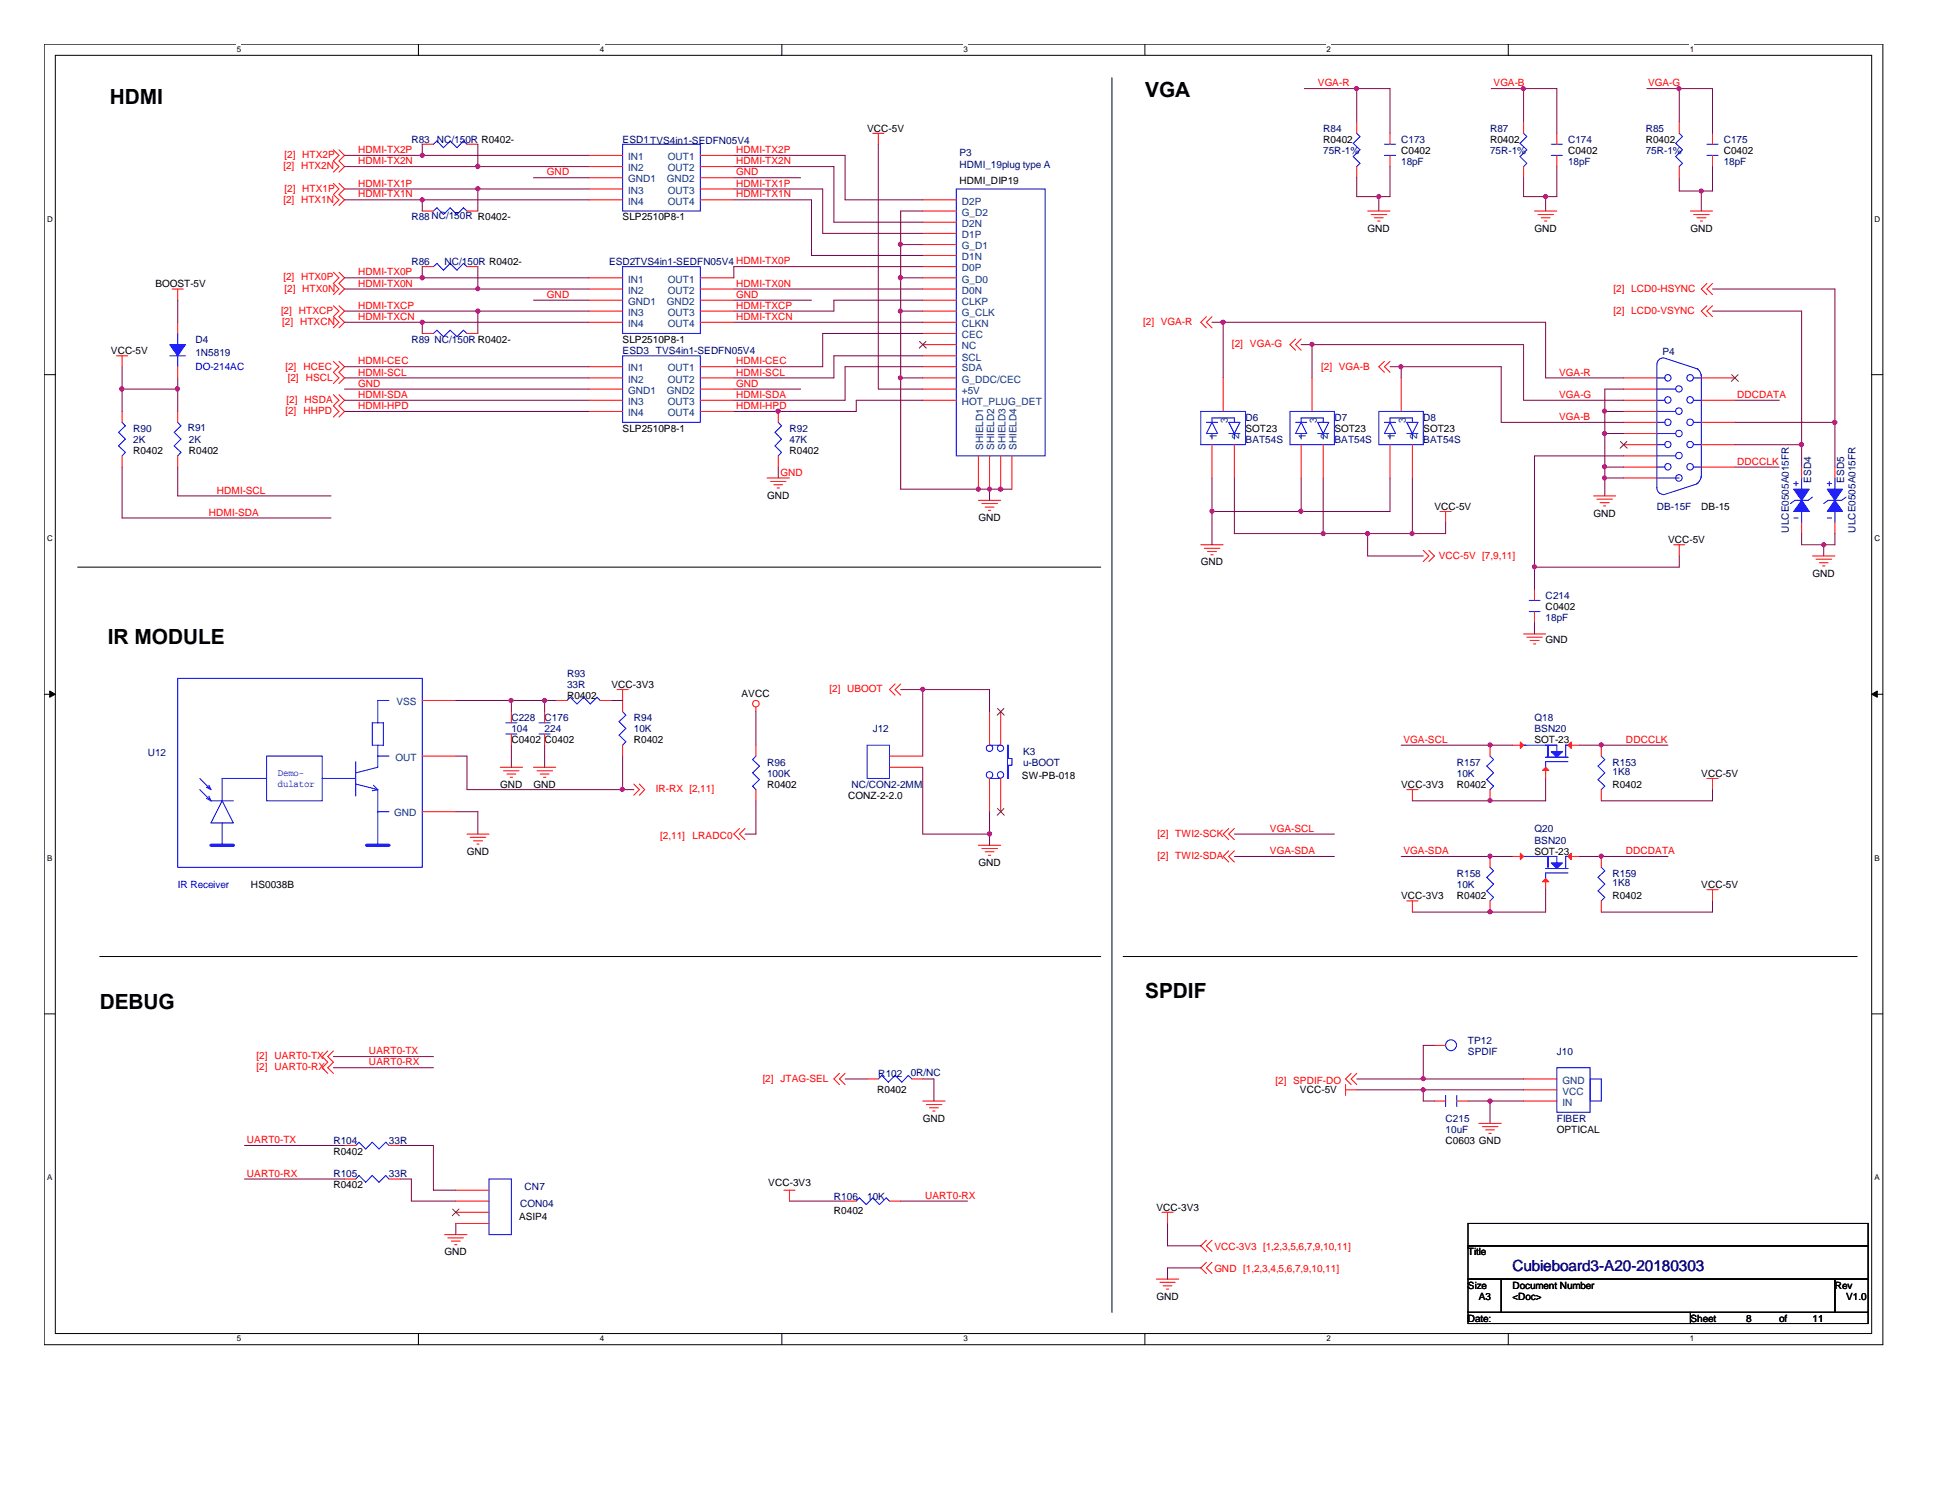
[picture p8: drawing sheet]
<svg xmlns="http://www.w3.org/2000/svg" width="279mm" height="216mm" viewBox="0 0 279 216" stroke-linecap="round" stroke-linejoin="round" font-family="sans-serif">
<defs><g id="words">
<g font-size="3">
<text x="15.8" y="15">HDMI</text>
<text x="164.8" y="13.9">VGA</text>
<text x="15.5" y="92.6">IR MODULE</text>
<text x="164.8" y="143.5">SPDIF</text>
<text x="14.4" y="145.1">DEBUG</text>
</g>
<text font-size="2.2" fill="#400080" x="217.6" y="182.8">Cubieboard3-A20-20180303</text>
<g font-size="1.4" fill="#f00">
<text x="189.6" y="12.4">VGA-R</text>
<text x="214.9" y="12.4">VGA-B</text>
<text x="237.1" y="12.4">VGA-G</text>
<text x="40.9" y="22.8">[2] HTX2P</text>
<text x="51.5" y="23.6">HDMI-TX2N</text>
<text x="51.5" y="22">HDMI-TX2P</text>
<text x="105.9" y="22">HDMI-TX2P</text>
<text x="105.9" y="23.6">HDMI-TX2N</text>
<text x="40.8" y="24.3">[2] HTX2N</text>
<text x="40.8" y="29.2">[2] HTX1N</text>
<text x="40.9" y="27.6">[2] HTX1P</text>
<text x="51.5" y="26.8">HDMI-TX1P</text>
<text x="51.5" y="28.4">HDMI-TX1N</text>
<text x="78.7" y="25.2">GND</text>
<text x="105.9" y="26.8">HDMI-TX1P</text>
<text x="105.9" y="28.4">HDMI-TX1N</text>
<text x="105.9" y="25.2">GND</text>
<text x="40.8" y="40.3">[2] HTX0P</text>
<text x="40.9" y="42">[2] HTX0N</text>
<text x="51.5" y="41.2">HDMI-TX0N</text>
<text x="51.5" y="39.6">HDMI-TX0P</text>
<text x="105.9" y="41.2">HDMI-TX0N</text>
<text x="232.2" y="42">[2] LCD0-HSYNC</text>
<text x="40.4" y="45.2">[2] HTXCP</text>
<text x="40.6" y="46.8">[2] HTXCN</text>
<text x="51.5" y="46">HDMI-TXCN</text>
<text x="51.5" y="44.4">HDMI-TXCP</text>
<text x="78.7" y="42.8">GND</text>
<text x="105.9" y="46">HDMI-TXCN</text>
<text x="105.9" y="44.4">HDMI-TXCP</text>
<text x="105.9" y="42.8">GND</text>
<text x="164.5" y="46.8">[2] VGA-R</text>
<text x="232.2" y="45.2">[2] LCD0-VSYNC</text>
<text x="41.1" y="53.2">[2] HCEC</text>
<text x="51.5" y="52.4">HDMI-CEC</text>
<text x="105.9" y="52.4">HDMI-CEC</text>
<text x="177.2" y="50">[2] VGA-G</text>
<text x="190.1" y="53.2">[2] VGA-B</text>
<text x="41.1" y="59.6">[2] HHPD</text>
<text x="41.2" y="58">[2] HSDA</text>
<text x="41.4" y="54.8">[2] HSCL</text>
<text x="51.5" y="55.6">GND</text>
<text x="51.5" y="57.2">HDMI-SDA</text>
<text x="51.5" y="54">HDMI-SCL</text>
<text x="51.5" y="58.8">HDMI-HPD</text>
<text x="105.9" y="55.6">GND</text>
<text x="105.9" y="54">HDMI-SCL</text>
<text x="105.9" y="58.8">HDMI-HPD</text>
<text x="105.9" y="57.2">HDMI-SDA</text>
<text x="224.3" y="57.2">VGA-G</text>
<text x="224.3" y="54">VGA-R</text>
<text x="249.9" y="57.2">DDCDATA</text>
<text x="224.3" y="60.4">VGA-B</text>
<text x="31.2" y="71">HDMI-SCL</text>
<text x="112.3" y="68.4">GND</text>
<text x="249.9" y="66.8">DDCCLK</text>
<text x="30.1" y="74.2">HDMI-SDA</text>
<text x="207" y="80.3">VCC-5V [7,9,11]</text>
<text x="119.3" y="99.6">[2] UBOOT</text>
<text x="201.9" y="106.8">VGA-SCL</text>
<text x="233.9" y="106.8">DDCCLK</text>
<text x="94.4" y="114">IR-RX [2,11]</text>
<text x="182.7" y="119.6">VGA-SCL</text>
<text x="95" y="120.7">[2,11]</text>
<text x="99.7" y="120.7">LRADC0</text>
<text x="166.5" y="123.6">[2] TWI2-SDA</text>
<text x="166.5" y="120.4">[2] TWI2-SCK</text>
<text x="182.7" y="122.9">VGA-SDA</text>
<text x="201.9" y="122.9">VGA-SDA</text>
<text x="233.9" y="122.9">DDCDATA</text>
<text x="36.9" y="154">[2] UART0-RX</text>
<text x="36.9" y="152.4">[2] UART0-TX</text>
<text x="53.1" y="153.2">UART0-RX</text>
<text x="53.1" y="151.6">UART0-TX</text>
<text x="109.7" y="155.6">[2] JTAG-SEL</text>
<text x="183.5" y="155.9">[2] SPDIF-DO</text>
<text x="35.5" y="164.4">UART0-TX</text>
<text x="35.5" y="169.2">UART0-RX</text>
<text x="133.1" y="172.4">UART0-RX</text>
<text x="174.7" y="179.7">VCC-3V3 [1,2,3,5,6,7,9,10,11]</text>
<text x="174.7" y="182.9">GND [1,2,3,4,5,6,7,9,10,11]</text>
</g>
<g font-size="1.4" fill="#000080">
<text x="59.2" y="20.5">R83</text>
<text x="62.9" y="20.5">NC/150R R0402-</text>
<text x="89.6" y="20.5">ESD1TVS4in1-SEDFN05V4</text>
<text x="138" y="22.4">P3</text>
<text x="190.4" y="18.9">R84</text>
<text x="190.4" y="22.1">75R-1%</text>
<text x="201.6" y="20.5">C173</text>
<text x="201.6" y="23.7">18pF</text>
<text x="214.4" y="18.9">R87</text>
<text x="214.4" y="22.1">75R-1%</text>
<text x="225.6" y="20.5">C174</text>
<text x="225.6" y="23.7">18pF</text>
<text x="236.8" y="18.9">R85</text>
<text x="236.8" y="22.1">75R-1%</text>
<text x="248" y="20.5">C175</text>
<text x="248" y="23.7">18pF</text>
<text x="138" y="24.2">HDMI_19plug type A</text>
<text x="59.2" y="31.7">R88NC/150R R0402-</text>
<text x="59.2" y="38.1">R86</text>
<text x="64" y="38.1">NC/150R R0402-</text>
<text x="87.6" y="38.1">ESD2TVS4in1-SEDFN05V4 HDMI-TX0P</text>
<text x="28.1" y="49.3">D4</text>
<text x="28.1" y="51.2">1N5819</text>
<text x="59.2" y="49.3">R89 NC/150R R0402-</text>
<text x="89.6" y="50.9">ESD3 TVS4in1-SEDFN05V4</text>
<text x="239.2" y="51.1">P4</text>
<text x="19.2" y="62.1">R90</text>
<text x="19.2" y="63.7">2K</text>
<text x="27" y="62">R91</text>
<text x="27.2" y="63.7">2K</text>
<text x="113.6" y="62.1">R92</text>
<text x="113.6" y="63.7">47K</text>
<text x="179.2" y="60.5">D6</text>
<text x="179.2" y="63.7">BAT54S</text>
<text x="192" y="60.5">D7</text>
<text x="192" y="63.7">BAT54S</text>
<text x="204.8" y="60.5">D8</text>
<text x="204.8" y="63.7">BAT54S</text>
<text x="260.6" y="69.4" transform="rotate(-90 260.6 69.4)">ESD4</text>
<text x="265.3" y="69.4" transform="rotate(-90 265.3 69.4)">ESD5</text>
<text x="238.4" y="73.3">DB-15F</text>
<text x="257.3" y="76.6" transform="rotate(-90 257.3 76.6)">ULCE0505A015FR</text>
<text x="267" y="76.6" transform="rotate(-90 267 76.6)">ULCE0505A015FR</text>
<text x="222.4" y="86.1">C214</text>
<text x="222.4" y="89.3">18pF</text>
<text x="81.6" y="97.3">R93</text>
<text x="81.6" y="98.9">33R</text>
<text x="73.6" y="103.7">C228</text>
<text x="73.6" y="105.3">104</text>
<text x="78.4" y="103.7">C176</text>
<text x="78.4" y="105.3">224</text>
<text x="91.2" y="103.7">R94</text>
<text x="91.2" y="105.3">10K</text>
<text x="125.6" y="105.3">J12</text>
<text x="220.8" y="103.7">Q18</text>
<text x="220.8" y="105.3">BSN20</text>
<text x="21.3" y="108.7">U12</text>
<text x="110.4" y="110.1">R96</text>
<text x="110.4" y="111.7">100K</text>
<text x="122.5" y="113.3">NC/CON2-2MM</text>
<text x="147.2" y="108.5">K3</text>
<text x="147.2" y="110.1">u-BOOT</text>
<text x="209.6" y="110.1">R157</text>
<text x="209.6" y="111.7">10K</text>
<text x="232" y="110.1">R153</text>
<text x="232" y="111.4">1K8</text>
<text x="220.8" y="119.7">Q20</text>
<text x="220.8" y="121.3">BSN20</text>
<text x="209.6" y="126.1">R158</text>
<text x="209.6" y="127.7">10K</text>
<text x="232" y="126.1">R159</text>
<text x="232" y="127.4">1K8</text>
<text x="126.4" y="154.9">R102</text>
<text x="131" y="154.8">0R/NC</text>
<text x="211.2" y="150.1">TP12</text>
<text x="211.2" y="151.7">SPDIF</text>
<text x="224" y="151.7">J10</text>
<text x="208" y="161.3">C215</text>
<text x="224" y="161.3">FIBER</text>
<text x="48" y="164.5">R104</text>
<text x="56" y="164.5">33R</text>
<text x="208" y="162.9">10uF</text>
<text x="48" y="169.3">R105</text>
<text x="56" y="169.3">33R</text>
<text x="74.8" y="173.7">CON04</text>
<text x="75.5" y="171.2">CN7</text>
<text x="120" y="172.6">R106</text>
<text x="124.8" y="172.6">10K</text>
</g>
<g font-size="1.4" fill="#004080">
<text x="90.4" y="23">IN1</text>
<text x="96.1" y="23">OUT1</text>
<text x="90.4" y="24.6">IN2</text>
<text x="90.4" y="27.9">IN3</text>
<text x="90.4" y="29.4">IN4</text>
<text x="90.4" y="26.2">GND1</text>
<text x="95.9" y="26.2">GND2</text>
<text x="96.1" y="24.6">OUT2</text>
<text x="96.1" y="27.9">OUT3</text>
<text x="96.1" y="29.4">OUT4</text>
<text x="138.4" y="29.4">D2P</text>
<text x="138.4" y="31">G_D2</text>
<text x="138.4" y="32.6">D2N</text>
<text x="138.4" y="34.2">D1P</text>
<text x="138.4" y="35.9">G_D1</text>
<text x="90.4" y="40.6">IN1</text>
<text x="96.1" y="40.6">OUT1</text>
<text x="138.4" y="37.4">D1N</text>
<text x="138.4" y="39">D0P</text>
<text x="138.4" y="40.6">G_D0</text>
<text x="90.4" y="42.2">IN2</text>
<text x="90.4" y="45.4">IN3</text>
<text x="90.4" y="47">IN4</text>
<text x="90.4" y="43.9">GND1</text>
<text x="95.9" y="43.9">GND2</text>
<text x="96.1" y="42.2">OUT2</text>
<text x="96.1" y="45.4">OUT3</text>
<text x="96.1" y="47">OUT4</text>
<text x="138.4" y="42.2">D0N</text>
<text x="138.4" y="43.9">CLKP</text>
<text x="138.4" y="45.4">G_CLK</text>
<text x="138.4" y="47">CLKN</text>
<text x="90.4" y="53.4">IN1</text>
<text x="96.1" y="53.4">OUT1</text>
<text x="138.4" y="48.6">CEC</text>
<text x="138.4" y="50.2">NC</text>
<text x="138.4" y="51.9">SCL</text>
<text x="138.4" y="53.4">SDA</text>
<text x="90.4" y="55">IN2</text>
<text x="90.4" y="58.3">IN3</text>
<text x="90.4" y="59.9">IN4</text>
<text x="90.4" y="56.6">GND1</text>
<text x="95.9" y="56.6">GND2</text>
<text x="96.1" y="55">OUT2</text>
<text x="96.1" y="58.3">OUT3</text>
<text x="96.1" y="59.9">OUT4</text>
<text x="138.4" y="55">G_DDC/CEC</text>
<text x="138.4" y="56.6">+5V</text>
<text x="138.4" y="58.3">HOT_PLUG_DET</text>
<text x="141.4" y="64.8" transform="rotate(-90 141.4 64.8)">SHIELD1</text>
<text x="143" y="64.8" transform="rotate(-90 143 64.8)">SHIELD2</text>
<text x="144.7" y="64.8" transform="rotate(-90 144.7 64.8)">SHIELD3</text>
<text x="146.3" y="64.8" transform="rotate(-90 146.3 64.8)">SHIELD4</text>
<text x="175" y="63.2" transform="rotate(-90 175 63.2)">1</text>
<text x="176.7" y="60.8" transform="rotate(-90 176.7 60.8)">3</text>
<text x="178.3" y="63.2" transform="rotate(-90 178.3 63.2)">2</text>
<text x="187.9" y="63.2" transform="rotate(-90 187.9 63.2)">1</text>
<text x="189.4" y="60.8" transform="rotate(-90 189.4 60.8)">3</text>
<text x="191.1" y="63.2" transform="rotate(-90 191.1 63.2)">2</text>
<text x="200.7" y="63.2" transform="rotate(-90 200.7 63.2)">1</text>
<text x="202.3" y="60.8" transform="rotate(-90 202.3 60.8)">3</text>
<text x="203.9" y="63.2" transform="rotate(-90 203.9 63.2)">2</text>
<text x="57" y="101.4">VSS</text>
<text x="56.9" y="109.4">OUT</text>
<text x="56.7" y="117.4">GND</text>
<text x="224.8" y="155.9">GND</text>
<text x="224.8" y="157.4">VCC</text>
<text x="224.8" y="159">IN</text>
</g>
<g font-size="1.4">
<text x="124.8" y="18.9">VCC-5V</text>
<text x="190.4" y="20.5">R0402</text>
<text x="201.6" y="22.1">C0402</text>
<text x="214.4" y="20.5">R0402</text>
<text x="225.6" y="22.1">C0402</text>
<text x="236.8" y="20.5">R0402</text>
<text x="248" y="22.1">C0402</text>
<text x="138" y="26.4">HDMI_DIP19</text>
<text x="89.6" y="31.7">SLP2510P8-1</text>
<text x="196.8" y="33.3">GND</text>
<text x="220.8" y="33.3">GND</text>
<text x="243.2" y="33.3">GND</text>
<text x="22.4" y="41.3">BOOST-5V</text>
<text x="16" y="50.9">VCC-5V</text>
<text x="89.6" y="49.3">SLP2510P8-1</text>
<text x="19.2" y="65.3">R0402</text>
<text x="27.2" y="65.3">R0402</text>
<text x="89.6" y="62.1">SLP2510P8-1</text>
<text x="113.6" y="65.3">R0402</text>
<text x="179.2" y="62.1">SOT23</text>
<text x="192" y="62.1">SOT23</text>
<text x="204.8" y="62.1">SOT23</text>
<text x="110.4" y="71.7">GND</text>
<text x="140.8" y="74.9">GND</text>
<text x="206.4" y="73.3">VCC-5V</text>
<text x="229.3" y="74.3">GND</text>
<text x="244.8" y="73.3">DB-15</text>
<text x="172.8" y="81.3">GND</text>
<text x="240" y="78.1">VCC-5V</text>
<text x="260.8" y="82.9">GND</text>
<text x="222.4" y="87.7">C0402</text>
<text x="222.4" y="92.5">GND</text>
<text x="81.6" y="100.5">R0402</text>
<text x="88" y="98.9">VCC-3V3</text>
<text x="106.7" y="100.2">AVCC</text>
<text x="73.6" y="106.9">C0402 C0402</text>
<text x="91.2" y="106.9">R0402</text>
<text x="220.8" y="106.9">SOT-23</text>
<text x="72" y="113.3">GND</text>
<text x="76.8" y="113.3">GND</text>
<text x="110.4" y="113.3">R0402</text>
<text x="147" y="112.1">SW-PB-018</text>
<text x="201.6" y="113.3">VCC-3V3</text>
<text x="209.6" y="113.3">R0402</text>
<text x="232" y="113.3">R0402</text>
<text x="244.8" y="111.7">VCC-5V</text>
<text x="122" y="114.9">CONZ-2-2.0</text>
<text x="67.2" y="122.9">GND</text>
<text x="140.8" y="124.5">GND</text>
<text x="220.8" y="122.9">SOT-23</text>
<text x="36.1" y="127.7">HS0038B</text>
<text x="201.6" y="129.3">VCC-3V3</text>
<text x="209.6" y="129.3">R0402</text>
<text x="232" y="129.3">R0402</text>
<text x="244.8" y="127.7">VCC-5V</text>
<text x="126.2" y="157.2">R0402</text>
<text x="132.8" y="161.3">GND</text>
<text x="187" y="157.2">VCC-5V</text>
<text x="48" y="166.1">R0402</text>
<text x="208" y="164.5">C0603 GND</text>
<text x="224" y="162.9">OPTICAL</text>
<text x="48" y="170.9">R0402</text>
<text x="110.5" y="170.6">VCC-3V3</text>
<text x="74.7" y="175.4">ASIP4</text>
<text x="120" y="174.6">R0402</text>
<text x="166.4" y="174.1">VCC-3V3</text>
<text x="64" y="180.6">GND</text>
<text x="211.2" y="180.6">Title</text>
<text x="211.2" y="185.3">Size</text>
<text x="217.6" y="185.3">Document Number</text>
<text x="264" y="185.3">Rev</text>
<text x="166.4" y="186.9">GND</text>
<text x="211.2" y="190.1">Date:</text>
<text x="212.8" y="186.9">A3</text>
<text x="217.6" y="186.9">&lt;Doc&gt;</text>
<text x="243.2" y="190.1">Sheet</text>
<text x="251.2" y="190.1">8</text>
<text x="256" y="190.1">of</text>
<text x="260.8" y="190.1">11</text>
<text x="265.6" y="186.9">V1.0</text>
</g>
<g font-size="1.4" fill="#00f">
<text x="28.1" y="53.2">DO-214AC</text>
<text x="40" y="111.5">Demo-</text>
<text x="40" y="113.2">dulator</text>
<text x="25.6" y="127.7">IR Receiver</text>
</g>
<g font-size="1.1">
<text x="34.1" y="7.5">5</text>
<text x="86.3" y="7.5">4</text>
<text x="138.6" y="7.5">3</text>
<text x="190.8" y="7.5">2</text>
<text x="243.1" y="7.5">1</text>
<text x="6.8" y="31.9">D</text>
<text x="269.7" y="31.9">D</text>
<text x="6.8" y="77.8">C</text>
<text x="269.7" y="77.8">C</text>
<text x="6.8" y="123.8">B</text>
<text x="269.7" y="123.8">B</text>
<text x="6.8" y="169.8">A</text>
<text x="269.7" y="169.8">A</text>
<text x="34.1" y="193">5</text>
<text x="86.3" y="193">4</text>
<text x="138.6" y="193">3</text>
<text x="190.8" y="193">2</text>
<text x="243.1" y="193">1</text>
</g>
</g></defs>
<path d="M6.3 6.3h264.6v187.1h-264.6zM8 8h261.3v183.8h-261.3z" fill="none" stroke="#000" stroke-width=".14"/>
<g fill="#fff">
<path d="M34.1 6.4h.6v1.3h-.6z"/>
<path d="M34.1 191.9h.6v1.3h-.6z"/>
</g>
<path d="M60.2 6.3v1.7M60.2 191.8v1.6" fill="none" stroke="#000" stroke-width=".14"/>
<g fill="#fff">
<path d="M86.3 6.4h.6v1.3h-.6z"/>
<path d="M86.3 191.9h.6v1.3h-.6z"/>
</g>
<path d="M112.5 6.3v1.7M112.5 191.8v1.6" fill="none" stroke="#000" stroke-width=".14"/>
<g fill="#fff">
<path d="M138.6 6.4h.6v1.3h-.6z"/>
<path d="M138.6 191.9h.6v1.3h-.6z"/>
</g>
<path d="M164.7 6.3v1.7M164.7 191.8v1.6" fill="none" stroke="#000" stroke-width=".14"/>
<g fill="#fff">
<path d="M190.8 6.4h.6v1.3h-.6z"/>
<path d="M190.8 191.9h.6v1.3h-.6z"/>
</g>
<path d="M217 6.3v1.7M217 191.8v1.6" fill="none" stroke="#000" stroke-width=".14"/>
<g fill="#fff">
<path d="M243.1 6.4h.6v1.3h-.6z"/>
<path d="M243.1 191.9h.6v1.3h-.6z"/>
<path d="M6.8 30.8h.7v1.3h-.7z"/>
<path d="M269.7 30.8h.8v1.3h-.8z"/>
<path d="M6.8 76.7h.7v1.4h-.7z"/>
<path d="M269.7 76.7h.8v1.4h-.8z"/>
</g>
<path d="M6.3 53.9h1.7M269.3 53.9h1.6" fill="none" stroke="#000" stroke-width=".14"/>
<g fill="#fff">
<path d="M6.8 122.7h.7v1.3h-.7z"/>
<path d="M269.7 122.7h.7v1.3h-.7z"/>
</g>
<path d="M6.3 99.9h1.7M269.3 99.9h1.6" fill="none" stroke="#000" stroke-width=".14"/>
<g fill="#000" stroke="#000" stroke-width=".14">
<path d="M7.2 99.4l.8 .5-.8 .4z" fill-rule="evenodd"/>
<path d="M269.3 99.9l.8-.5v.9z" fill-rule="evenodd"/>
</g>
<g fill="#fff">
<path d="M6.8 168.7h.7v1.3h-.7z"/>
<path d="M269.7 168.7h.7v1.3h-.7z"/>
</g>
<g fill="none" stroke="#000" stroke-width=".14">
<path d="M160 11.2v177.6M11.2 81.6h147.2M14.4 137.6h144M161.6 137.6h105.6M6.3 145.8h1.7M269.3 145.8h1.6M211.2 176h57.6v3.2h-57.6zM211.2 179.2h57.6v4.8h-57.6zM211.2 184h4.8v4.8h-4.8zM211.2 188.8h32v1.6h-32zM216 184h48v4.8h-48zM243.2 188.8h25.6v1.6h-25.6z"/>
<path d="M264 184h4.8v4.8h-4.8z"/>
</g>
<g fill="none" stroke="#f00" stroke-width=".14">
<path d="M125.6 19.2h1.6M126.4 19.2v1.5M195.2 17.6v1.6M200 19.2v1.5M219.2 17.6v1.6M224 19.2v1.5M241.6 17.6v1.6M246.4 19.2v1.5M48 21.5l.8 .9-.8 .8 .8 .8-.8 .8M48 26.4l.8 .8-.8 .8 .8 .7-.8 .8M48 39.2l.8 .8-.8 .8 .8 .8-.8 .8M48.8 21.5l.8 .9-.8 .8 .8 .8-.8 .8"/>
<path d="M48.8 26.4l.8 .8-.8 .8 .8 .7-.8 .8M48.8 39.2l.8 .8-.8 .8 .8 .8-.8 .8M60.7 30.4h1.7M60.7 38.4h1.7M60.7 20.7h1.7M67.2 30.4h1.5M67.2 38.4h1.5M67.2 20.7h1.5M84.8 22.4h4.8M84.8 24h4.8M84.8 27.2h4.8M84.8 28.7h4.8"/>
<path d="M84.8 25.6h4.8M84.8 40h4.8M100.8 22.4h4.8M100.8 24h4.8M100.8 27.2h4.8M100.8 28.7h4.8M100.8 25.6h4.8M100.8 40h4.8M132.8 30.4h4.8M132.8 28.7h4.8M132.8 32h4.8M132.8 33.6h4.8"/>
<path d="M132.8 35.2h4.8M132.8 36.7h4.8M132.8 38.4h4.8M132.8 40h4.8M195.2 24v1.6M196.8 30.4h3.2M197.3 30.9h2.2M197.7 31.3h1.3M198.2 31.8h.3M200 22.4v1.6M219.2 24v1.6M220.8 30.4h3.2"/>
<path d="M221.3 30.9h2.2M221.7 31.3h1.3M222.2 31.8h.3M224 22.4v1.6M241.6 24v1.6M243.2 30.4h3.2M243.7 30.9h2.2M244.1 31.3h1.3M244.6 31.8h.3M246.4 22.4v1.6M16.8 51.2h1.6M17.6 51.2v1.5"/>
<path d="M17.6 59.2v1.5M24.8 41.6h1.6M25.6 41.6v1.6M25.6 46.4v1.6M25.6 52.7v1.7M25.6 59.2v1.5M48 44l.8 .7-.8 .9 .8 .8-.8 .8M48 52l.8 .7-.8 .9 .8 .8-.8 .8M48 56.8l.8 .8-.8 .8 .8 .8-.8 .8M48.8 44l.8 .7-.8 .9 .8 .8-.8 .8M48.8 52l.8 .7-.8 .9 .8 .8-.8 .8M48.8 56.8l.8 .8-.8 .8 .8 .8-.8 .8"/>
<path d="M60.7 48h1.7M67.2 48h1.5M84.8 41.6h4.8M84.8 43.2h4.8M84.8 44.7h4.8M84.8 46.4h4.8M84.8 52.7h4.8M84.8 54.4h4.8M84.8 56h4.8M84.8 57.6h4.8M84.8 59.2h4.8M100.8 41.6h4.8"/>
<path d="M100.8 43.2h4.8M100.8 44.7h4.8M100.8 46.4h4.8M100.8 52.7h4.8M100.8 54.4h4.8M100.8 56h4.8M100.8 57.6h4.8M100.8 59.2h4.8M112 59.2v1.5M132.8 51.2h4.8M132.8 41.6h4.8M132.8 48h4.8"/>
<path d="M132.8 43.2h4.8M132.8 44.7h4.8M132.8 46.4h4.8M132.8 49.6h4.8M132.8 52.7h4.8M132.8 54.4h4.8M132.8 56h4.8M132.8 57.6h4.8M173.6 45.6l-.8 .8 .8 .8M174.4 45.6l-.8 .8 .8 .8M176 54.4v4.8M186.4 48.8l-.8 .8 .8 .8"/>
<path d="M187.2 48.8l-.8 .8 .8 .8M188.8 54.4v4.8M199.2 52l-.8 .7 .8 .9M200 52l-.8 .7 .8 .9M201.6 54.4v4.8M233.6 54.4h4.8M233.6 56h4.8M233.6 57.6h4.8M233.6 59.2h4.8M244.8 54.4h4.8M244.8 57.6h4.8M245.6 44l-.8 .7 .8 .9"/>
<path d="M245.6 40.8l-.8 .8 .8 .8M246.4 44l-.8 .7 .8 .9M246.4 40.8l-.8 .8 .8 .8M17.6 65.6v1.6M25.6 65.6v1.6M110.4 68.7h3.2M110.9 69.3h2.2M111.3 69.7h1.3M111.8 70.2h.3M112 65.6v1.6M140.8 72h3.2M140.8 65.6v4.8"/>
<path d="M141.3 72.4h2.2M141.7 72.9h1.3M142.2 73.4h.3M142.4 65.6v4.8M144 65.6v4.8M145.6 65.6v4.8M172.8 78.4h3.2M173.3 78.9h2.2M173.7 79.3h1.3M174.2 79.8h.3M174.4 64v4.7M177.6 64v4.7"/>
<path d="M187.2 64v4.7M190.4 64v4.7M200 64v4.7M203.2 64v4.7M204.8 79.2l.8 .8-.8 .8M205.6 79.2l.8 .8-.8 .8M207.2 73.6h1.6M208 73.6v1.6M229.3 71.3h3.2M229.7 71.8h2.3M230.2 72.3h1.3M230.7 72.8h.3"/>
<path d="M233.6 68.7h4.8M233.6 60.7h4.8M233.6 64h4.8M233.6 67.2h4.8M233.6 62.4h4.8M233.6 65.6h4.8M240.8 78.4h1.6M241.6 78.4v1.6M244.8 60.7h4.8M244.8 64h4.8M244.8 67.2h4.8M259.2 67.2v1.5"/>
<path d="M259.2 75.2v1.6M260.8 80h3.2M264 67.2v1.5M264 75.2v1.6M88.8 99.2h1.6M89.6 99.2v3.2M128.8 98.4l-.8 .8 .8 .8M129.6 98.4l-.8 .8 .8 .8M219.2 91.2h3.2M219.7 91.7h2.2M220.1 92.1h1.3M220.6 92.6h.3"/>
<path d="M220.8 84.8v1.6M220.8 88v1.6M261.3 80.4h2.2M261.7 80.9h1.3M262.2 81.4h.4M60.7 100.8h4.9M60.7 108.8h4.9M60.7 116.8h4.9M67.2 120h3.2M72 110.4h3.2M72.4 110.9h2.3M72.9 111.3h1.3"/>
<path d="M73.4 111.8h.3M73.6 102.4v1.6M73.6 105.6v1.6M76.8 110.4h3.2M77.3 110.9h2.2M77.7 111.3h1.3M78.2 111.8h.3M78.4 102.4v1.6M78.4 105.6v1.6M80 100.8h1.6M86.4 100.8h1.6M89.6 107.2v1.6"/>
<path d="M91.2 112.8l.8 .8-.8 .8M92 112.8l.8 .8-.8 .8M106.4 119.2l-.8 .8 .8 .8M107.2 119.2l-.8 .8 .8 .8M108.8 101.7v.7M108.8 107.2v1.6M108.8 113.6v1.6M128 110.4h4.8M128 108.8h4.8M142.4 102.4v4.8M142.4 112v4.8M144 102.4v4.8"/>
<path d="M144 112v4.8M176.8 119.2l-.8 .8 .8 .8M177.6 119.2l-.8 .8 .8 .8M202.4 113.6h1.6M203.2 113.6v1.6M214.4 107.2v1.6M214.4 113.6v1.6M217.6 107.2h1.6M222.4 110.4v1.6M225.6 107.2h1.6M230.4 107.2v1.6M230.4 113.6v1.6"/>
<path d="M245.6 112h1.6M246.4 112v1.6M67.6 120.4h2.3M68.1 120.9h1.3M68.6 121.4h.3M140.8 121.6h3.2M141.3 122h2.2M141.7 122.5h1.3M142.2 123h.3M176.8 122.4l-.8 .8 .8 .8M177.6 122.4l-.8 .8 .8 .8M202.4 129.6h1.6"/>
<path d="M203.2 129.6v1.6M214.4 123.2v1.6M214.4 129.6v1.6M217.6 123.2h1.6M222.4 126.4v1.6M225.6 123.2h1.6M230.4 123.2v1.6M230.4 129.6v1.6M245.6 128h1.6M246.4 128v1.6M47.2 151.2l-.8 .8 .8 .8-.8 .8 .8 .8M48 151.2l-.8 .8 .8 .8-.8 .8 .8 .8"/>
<path d="M120.8 154.4l-.8 .8 .8 .8M121.6 154.4l-.8 .8 .8 .8M124.8 155.2h1.6M131.2 155.2h1.6M132.8 158.4h3.2M133.3 158.9h2.2M133.7 159.3h1.3M134.2 159.8h.3M193.6 156.8h1.6M193.6 156v1.6M194.4 154.4l-.8 .8 .8 .8M195.2 154.4l-.8 .8 .8 .8"/>
<path d="M206.4 158.4h1.6M206.4 150.4h1.6M209.6 158.4h1.6M219.2 158.4h4.8M219.2 156.8h4.8M219.2 155.2h4.8M49.6 164.8h1.6M49.6 169.6h1.6M56 164.8h1.6M56 169.6h1.6M64 177.6h3.2M64.4 178.1h2.3"/>
<path d="M64.9 178.5h1.3M65.4 179h.3M65.6 171.2h4.8M65.6 174.4h4.8M65.6 172.8h4.8M65.6 176h4.8M112.8 171.2h1.6M113.6 171.2v1.6M121.6 172.8h1.6M128 172.8h1.6M167.2 174.4h1.6M168 174.4v1.6"/>
<path d="M173.6 178.4l-.8 .8 .8 .8M174.4 178.4l-.8 .8 .8 .8M212.8 161.6h3.2M213.3 162.1h2.2M213.7 162.5h1.3M214.2 163h.3M166.4 184h3.2M166.9 184.4h2.2M167.3 185h1.3M167.8 185.4h.3M173.6 181.6l-.8 .8 .8 .8M174.4 181.6l-.8 .8 .8 .8"/>
<circle cx="108.7" cy="101.2" r=".47"/>
</g>
<g fill="none" stroke="#00f" stroke-width=".14">
<path d="M195.2 19.2l.5 .4-1 1 1 .9-1 1 1 1-.5 .5M219.2 19.2l.5 .4-1 1 1 .9-1 1 1 1-.5 .5M241.6 19.2l.5 .4-1 1 1 .9-1 1 1 1-.5 .5M62.4 30.4l.5-.5 .9 1 1-1 .9 1 1-1 .5 .5M62.4 38.4l.5-.5 .9 1 1-1 .9 1 1-1 .5 .5M62.4 20.7l.5-.4 .9 1 1-1 .9 1 1-1 .5 .4M89.6 20.7h11.2v9.7h-11.2zM89.6 38.4h11.2v9.6h-11.2zM137.6 27.2h12.8v38.4h-12.8zM199.2 22.4h1.6M199.2 20.7h1.6M223.2 22.4h1.6"/>
<path d="M223.2 20.7h1.6M245.6 22.4h1.6M245.6 20.7h1.6M24.4 51.2h2.3M25.6 48v1.6M25.6 51.2v1.5M62.4 48l.5-.5 .9 .9 1-.9 .9 .9 1-.9 .5 .5M89.6 51.2h11.2v9.5h-11.2zM172.8 59.2h6.4v4.8h-6.4zM185.6 59.2h6.4v4.8h-6.4zM198.4 59.2h6.4v4.8h-6.4zM238.4 54.4h1.1"/>
<path d="M238.4 56h2.7M238.4 57.6h1.1M238.4 59.2h2.7M238.4 52.5v17.7M239.3 51.5a.94 .94 0 0 0-.9 .9M239.4 51.5l4.9 1.6M243.7 54.4h1.1M243.7 57.6h1.1M244.1 53a1.18 1.18 0 0 1 .6 1M244.8 53.9v14.8M17.6 60.7l.4 .6-.9 .9 .9 1-.9 .9 .9 1-.4 .5M25.6 60.7l.4 .6-.9 .9 .9 1-.9 .9 .9 1-.4 .5"/>
<path d="M112 60.7l.4 .6-.9 .9 .9 1-.9 .9 .9 1-.4 .5M173.6 60.7h1.6M174.4 60.7l.8 1.7h-1.6zM174.4 60.7v-.6h3.2v.6M174.4 62.4v.8M176.8 62.4h1.6M176.8 60.7h1.6l-.8 1.7zM177.6 62.4v.8M186.4 60.7h1.6M187.2 60.7l.8 1.7h-1.6zM187.2 60.7v-.6h3.2v.6M187.2 62.4v.8"/>
<path d="M189.6 62.4h1.6M189.6 60.7h1.6l-.8 1.7zM190.4 62.4v.8M199.2 60.7h1.6M200 60.7l.8 1.7h-1.6zM200 60.7v-.6h3.2v.6M200 62.4v.8M202.4 62.4h1.6M202.4 60.7h1.6l-.8 1.7zM203.2 62.4v.8M238.4 70.1v.1a.94 .94 0 0 0 .9 .9M238.4 62.4h2.7"/>
<path d="M238.4 60.7h1.1M238.4 64h1.1M238.4 65.6h2.7M238.4 67.2h1.1M238.4 68.7h3.2M243.7 60.7h1.1M243.7 64h1.1M243.7 67.2h1.1M244.3 69.6l-4.9 1.6M244.7 68.6a1.2 1.2 0 0 1-.6 1M258.1 69.6h.6M258.1 74.5h.6"/>
<path d="M258.4 70.5h1.6M258.4 69.3v.6M259.2 68.7v1.7M259.2 73.6v1.6M260.8 71.5l-.7 .5h-1.9l-.6 .4M262.9 69.6h.6M262.9 74.5h.6M263.2 70.5h1.6M263.2 69.3v.6M264 68.7v1.7M264 73.6v1.6M265.6 71.5l-.6 .5h-2l-.6 .4"/>
<path d="M25.6 97.6h35.1v27.2h-35.1zM220 88h1.6M220 86.4h1.6M28.7 113.6l1.7 1.6M28.7 112l1.7 1.6M29.7 113.2l.7 .4M29.7 114.9l.7 .3M30.1 112.9l.3 .7M30.1 114.5l.3 .7M30.4 115.2h3.2M32 115.2l1.6 3.2h-3.2zM32 118.4v3.2"/>
<path d="M38.4 108.8h8v6.4h-8zM38.4 112h-6.4v3.2M46.4 112h4.8M51.2 109.6v4.9M51.2 112.8l3.2 .8M53.6 104h1.6v3.2h-1.6zM53.7 112.9l.7 .7M54.4 107.2v3.2l-3.2 .8M54.4 113.6l-.8 .1M54.4 113.6v8M54.4 108.8h1.6M54.4 116.8h1.6"/>
<path d="M56 100.8h-1.6v3.2M72.8 105.6h1.6M72.8 104h1.6M77.6 105.6h1.6M77.6 104h1.6M81.6 100.8l.4-.5 1 1 1-1 .9 1 1-1 .5 .5M89.6 102.4l.4 .5-.9 .9 .9 1-.9 .9 .9 1-.4 .5M108.8 108.8l-.5 .5 1 .9-1 1 1 .9-1 1 .5 .5M124.8 107.2h3.2v4.8h-3.2zM142.4 112h1.6M142.4 107.2h1.6M144.9 107.2h.2v1.9h.5v1h-.5v1.9h-.2z"/>
<path d="M214.4 108.8l.5 .5-1 .9 1 1-1 .9 1 1-.5 .5M219.2 107.2h4.8v.9M222.4 108.9h3.2M222.7 107.2v1.7M225.6 107.2h-.3v1.7M225.6 109.6h-3.2v.8M230.4 108.8l.5 .5-1 .9 1 1-1 .9 1 1-.5 .5M214.4 124.8l.5 .5-1 .9 1 1-1 .9 1 1-.5 .5M219.2 123.2h4.8v.9M222.4 124.9h3.2M222.7 123.2v1.7M225.6 123.2h-.3v1.7"/>
<path d="M225.6 125.6h-3.2v.8M230.4 124.8l.5 .5-1 .9 1 1-1 .9 1 1-.5 .5M126.4 155.2l.5-.5 .9 1 1-1 1 1 .9-1 .5 .5M208 157.6v1.6M209.6 157.6v1.6M224 153.6h4.8v6.4h-4.8zM228.8 155.2h1.6v3.2h-1.6zM51.2 164.8l.4-.5 1 1 1-1 .9 1 1-1 .5 .5M51.2 169.6l.4-.5 1 1 1-1 .9 1 1-1 .5 .5M70.4 169.6h3.2v8h-3.2zM123.2 172.8l.5-.5 .9 1 1-1 .9 1 1-1 .5 .5"/>
<circle cx="239.9" cy="54.4" r=".46"/>
<circle cx="239.9" cy="57.5" r=".46"/>
<circle cx="241.5" cy="59.1" r=".47"/>
<circle cx="241.6" cy="55.9" r=".46"/>
<circle cx="243.2" cy="54.4" r=".47"/>
<circle cx="243.2" cy="57.5" r=".47"/>
<circle cx="239.9" cy="67.1" r=".46"/>
<circle cx="239.9" cy="60.7" r=".46"/>
<circle cx="240" cy="63.9" r=".45"/>
<circle cx="241.5" cy="68.7" r=".47"/>
<circle cx="241.5" cy="65.5" r=".47"/>
<circle cx="241.5" cy="62.4" r=".47"/>
<circle cx="243.2" cy="67.1" r=".47"/>
<circle cx="243.2" cy="60.7" r=".47"/>
<circle cx="243.2" cy="63.9" r=".46"/>
<circle cx="142.4" cy="111.5" r=".47"/>
<circle cx="142.4" cy="107.6" r=".46"/>
<circle cx="143.9" cy="111.5" r=".46"/>
<circle cx="143.9" cy="107.6" r=".45"/>
<circle cx="208.8" cy="150.3" r=".78"/>
</g>
<path d="M30.4 121.6h3.2M52.7 121.6h3.3" fill="none" stroke="#00f" stroke-width=".47"/>
<path d="M132.3 49.1l1 1M133.2 49.1l-1 1M249.1 53.9l1 1M250.1 53.9l-1 1M233.1 63.5l1 1M234.1 63.5l-1 1M143.5 116.3l1 1M143.5 101.9l1 1M144.4 116.3l-.9 1M144.4 101.9l-.9 1M65.1 173.9l1 1M66 173.9l-.9 1" fill="none" stroke="#804000" stroke-width=".14"/>
<g fill="#00f" stroke="#00f" stroke-width=".14">
<path d="M262.9 70.4h2.2l-1.1 1.6z" fill-rule="evenodd"/>
<path d="M264 72l1.1 1.6h-2.2z" fill-rule="evenodd"/>
<path d="M223.2 108.1h1.6l-.8 .8z" fill-rule="evenodd"/>
<path d="M24.4 49.6h2.3l-1.1 1.6z" fill-rule="evenodd"/>
<path d="M223.2 124.1h1.6l-.8 .8z" fill-rule="evenodd"/>
<path d="M258.1 70.4h2.2l-1.1 1.6z" fill-rule="evenodd"/>
<path d="M259.2 72l1.1 1.6h-2.2z" fill-rule="evenodd"/>
</g>
<g fill="#f00" stroke="#f00" stroke-width=".14">
<path d="M221.9 110.8l.5-.4 .4 .4z" fill-rule="evenodd"/>
<path d="M226.1 106.7v1l-.5-.5z" fill-rule="evenodd"/>
<path d="M218.7 106.7l.5 .5-.5 .5z" fill-rule="evenodd"/>
<path d="M221.9 126.8l.5-.4 .4 .4z" fill-rule="evenodd"/>
<path d="M225.6 123.2l.5-.5v1z" fill-rule="evenodd"/>
<path d="M218.7 122.7l.5 .5-.5 .5z" fill-rule="evenodd"/>
</g>
<g fill="none" stroke="#800040" stroke-width=".14">
<path d="M187.7 12.7h12.3v6.5M195.2 12.7v4.9M214.5 12.7h9.5v6.5M219.2 12.7v4.9M236.9 12.7h9.5v6.5M241.6 12.7v4.9M49.6 22.4h35.2M49.6 24h35.2M49.6 27.2h35.2M49.6 28.7h35.2M49.6 40h35.2M60.7 20.7v1.7"/>
<path d="M60.7 28.7v1.7M60.7 38.4v1.6M68.7 20.7v3.3M68.7 27.2v3.2M68.7 38.4v3.2M76.8 25.6h8M105.6 22.4h16v6.3h11.2M105.6 24h14.4v8h12.8M105.6 27.2h12.8v6.4h14.4M105.6 28.7h11.2v8h16M105.6 25.6h9.6M126.4 20.7v35.3h6.4"/>
<path d="M129.6 40h3.2M129.6 35.2h3.2M132.8 30.4h-3.2v40h16M132.8 38.4h-27.2v1.6M198.4 28.3v2.1M200 24v4.3h-4.8v-2.7M222.4 28.3v2.1M224 24v4.3h-4.8v-2.7M244.8 27.5v2.9M246.4 24v3.5h-4.8v-1.9M17.6 52.7v6.5M17.6 56h8"/>
<path d="M25.6 43.2v3.2M25.6 54.4v4.8M49.6 56h35.2M49.6 46.4h35.2M49.6 57.6h35.2M49.6 44.7h35.2M49.6 41.6h35.2M49.6 54.4h35.2M49.6 52.7h35.2M49.6 59.2h35.2M60.7 46.4v1.6M68.7 44.7v3.3"/>
<path d="M76.8 43.2h8M105.6 56h9.6M105.6 46.4h27.2M105.6 41.6h27.2M105.6 43.2h11.2M129.6 44.7h3.2M129.6 54.4h3.2M132.8 52.7h-11.2v4.9h-16M132.8 57.6h-9.6v1.6h-17.6M132.8 43.2h-12.8v1.5h-14.4M132.8 51.2h-12.8v3.2h-14.4M132.8 48h-14.4v4.7h-12.8"/>
<path d="M174.4 46.4h48v8h11.2M176 46.4v8M187.2 49.6h32v8h14.4M188.8 49.6v4.8M200 52.7h16v8h17.6M201.6 52.7v1.7M230.9 59.2h2.7M233.6 56h-2.7v15.3M246.4 44.7h12.8v22.5M246.4 41.6h17.6v25.6M249.6 57.6h6.4M17.6 67.2v7.3h30"/>
<path d="M25.6 67.2v4.1h22M112 67.2v1.5M142.4 70.4v1.6M174.4 68.7v9.7M177.6 68.7v8.1h30.4v-1.6M187.2 68.7v4.9M190.4 68.7v8.1M196.8 76.8v3.2h8M200 68.7v4.9h-25.6M203.2 68.7v8.1M230.9 68.7h2.7M230.9 62.4h2.7"/>
<path d="M230.9 67.2h2.7M233.6 65.6h-12.8v19.2M241.6 80v1.6h-20.8M249.6 67.2h6.4M249.6 60.7h14.4M249.6 64h9.6M259.2 76.8v1.6h4.8v-1.6M262.4 78.4v1.6M129.6 99.2h12.8v3.2M132.8 99.2v9.6M220.8 89.6v1.6M65.6 116.8h3.1v3.2"/>
<path d="M65.6 108.8h1.6v4.8h24M65.6 100.8h14.4M73.6 100.8v1.6M73.6 107.2v3.2M78.4 100.8v1.6M78.4 107.2v3.2M88 100.8h1.6M89.6 108.8v4.8M108.8 102.4v4.8M108.8 115.2v4.8h-1.6M132.8 110.4v9.6h9.6M142.4 116.8v4.8"/>
<path d="M177.6 120h14.4M201.6 107.2h16M222.4 112v3.2h-19.2M227.2 107.2h12.8M246.4 113.6v1.6h-16M177.6 123.2h14.4M201.6 123.2h16M222.4 128v3.2h-19.2M227.2 123.2h12.8M246.4 129.6v1.6h-16M48 153.6h14.4M48 152h14.4"/>
<path d="M121.6 155.2h3.2M132.8 155.2h1.6v3.2M195.2 155.2h24M195.2 156.8h24M204.8 156.8v1.6h1.6M206.4 150.4h-1.6v4.8M211.2 158.4h8M214.4 158.4v3.2M35.2 164.8h14.4M35.2 169.6h14.4M57.6 169.6h1.6v3.2h6.4M57.6 164.8h4.8v6.4h3.2"/>
<path d="M65.6 176v1.6M113.6 172.8h8M129.6 172.8h9.6M168 176v3.2h4.8M172.8 182.4h-4.8v1.6"/>
</g>
<g fill="#f0f" stroke="#f0f" stroke-width=".14">
<circle cx="60.7" cy="46.4" r=".3"/>
<circle cx="129.5" cy="35.1" r=".3"/>
<circle cx="144" cy="70.4" r=".31"/>
<circle cx="68.8" cy="44.7" r=".3"/>
<circle cx="68.8" cy="27.1" r=".3"/>
<circle cx="60.7" cy="28.7" r=".3"/>
<circle cx="68.7" cy="23.9" r=".31"/>
<circle cx="60.7" cy="22.3" r=".3"/>
<circle cx="68.8" cy="41.5" r=".3"/>
<circle cx="60.7" cy="39.9" r=".31"/>
<circle cx="129.5" cy="44.7" r=".3"/>
<circle cx="129.5" cy="39.9" r=".31"/>
<circle cx="112" cy="59.1" r=".31"/>
<circle cx="129.5" cy="54.4" r=".3"/>
<circle cx="142.4" cy="70.4" r=".3"/>
<circle cx="140.8" cy="70.4" r=".3"/>
<circle cx="132.8" cy="99.1" r=".3"/>
<circle cx="241.6" cy="12.7" r=".3"/>
<circle cx="195.2" cy="12.7" r=".3"/>
<circle cx="198.4" cy="28.3" r=".3"/>
<circle cx="219.2" cy="12.7" r=".3"/>
<circle cx="244.8" cy="27.5" r=".3"/>
<circle cx="230.8" cy="59.1" r=".3"/>
<circle cx="230.8" cy="68.7" r=".3"/>
<circle cx="230.8" cy="67.1" r=".3"/>
<circle cx="230.8" cy="62.4" r=".3"/>
<circle cx="201.6" cy="52.7" r=".3"/>
<circle cx="190.4" cy="76.7" r=".3"/>
<circle cx="203.2" cy="76.7" r=".3"/>
<circle cx="176" cy="46.4" r=".31"/>
<circle cx="174.4" cy="73.5" r=".3"/>
<circle cx="187.2" cy="73.5" r=".3"/>
<circle cx="188.8" cy="49.5" r=".3"/>
<circle cx="262.4" cy="78.4" r=".3"/>
<circle cx="264" cy="60.7" r=".31"/>
<circle cx="259.2" cy="63.9" r=".31"/>
<circle cx="17.5" cy="55.9" r=".31"/>
<circle cx="196.8" cy="76.7" r=".3"/>
<circle cx="222.4" cy="28.3" r=".3"/>
<circle cx="230.4" cy="107.1" r=".3"/>
<circle cx="214.4" cy="115.1" r=".3"/>
<circle cx="214.4" cy="107.1" r=".3"/>
<circle cx="230.4" cy="123.1" r=".3"/>
<circle cx="214.4" cy="131.1" r=".3"/>
<circle cx="214.4" cy="123.1" r=".3"/>
<circle cx="204.8" cy="156.8" r=".3"/>
<circle cx="214.4" cy="158.4" r=".3"/>
<circle cx="204.8" cy="155.1" r=".3"/>
<circle cx="220.8" cy="81.5" r=".3"/>
<circle cx="78.4" cy="100.7" r=".3"/>
<circle cx="73.5" cy="100.7" r=".3"/>
<circle cx="89.5" cy="113.5" r=".3"/>
<circle cx="142.4" cy="119.9" r=".31"/>
<circle cx="25.5" cy="55.9" r=".31"/>
</g>
<use href="#words"/>
</svg>
